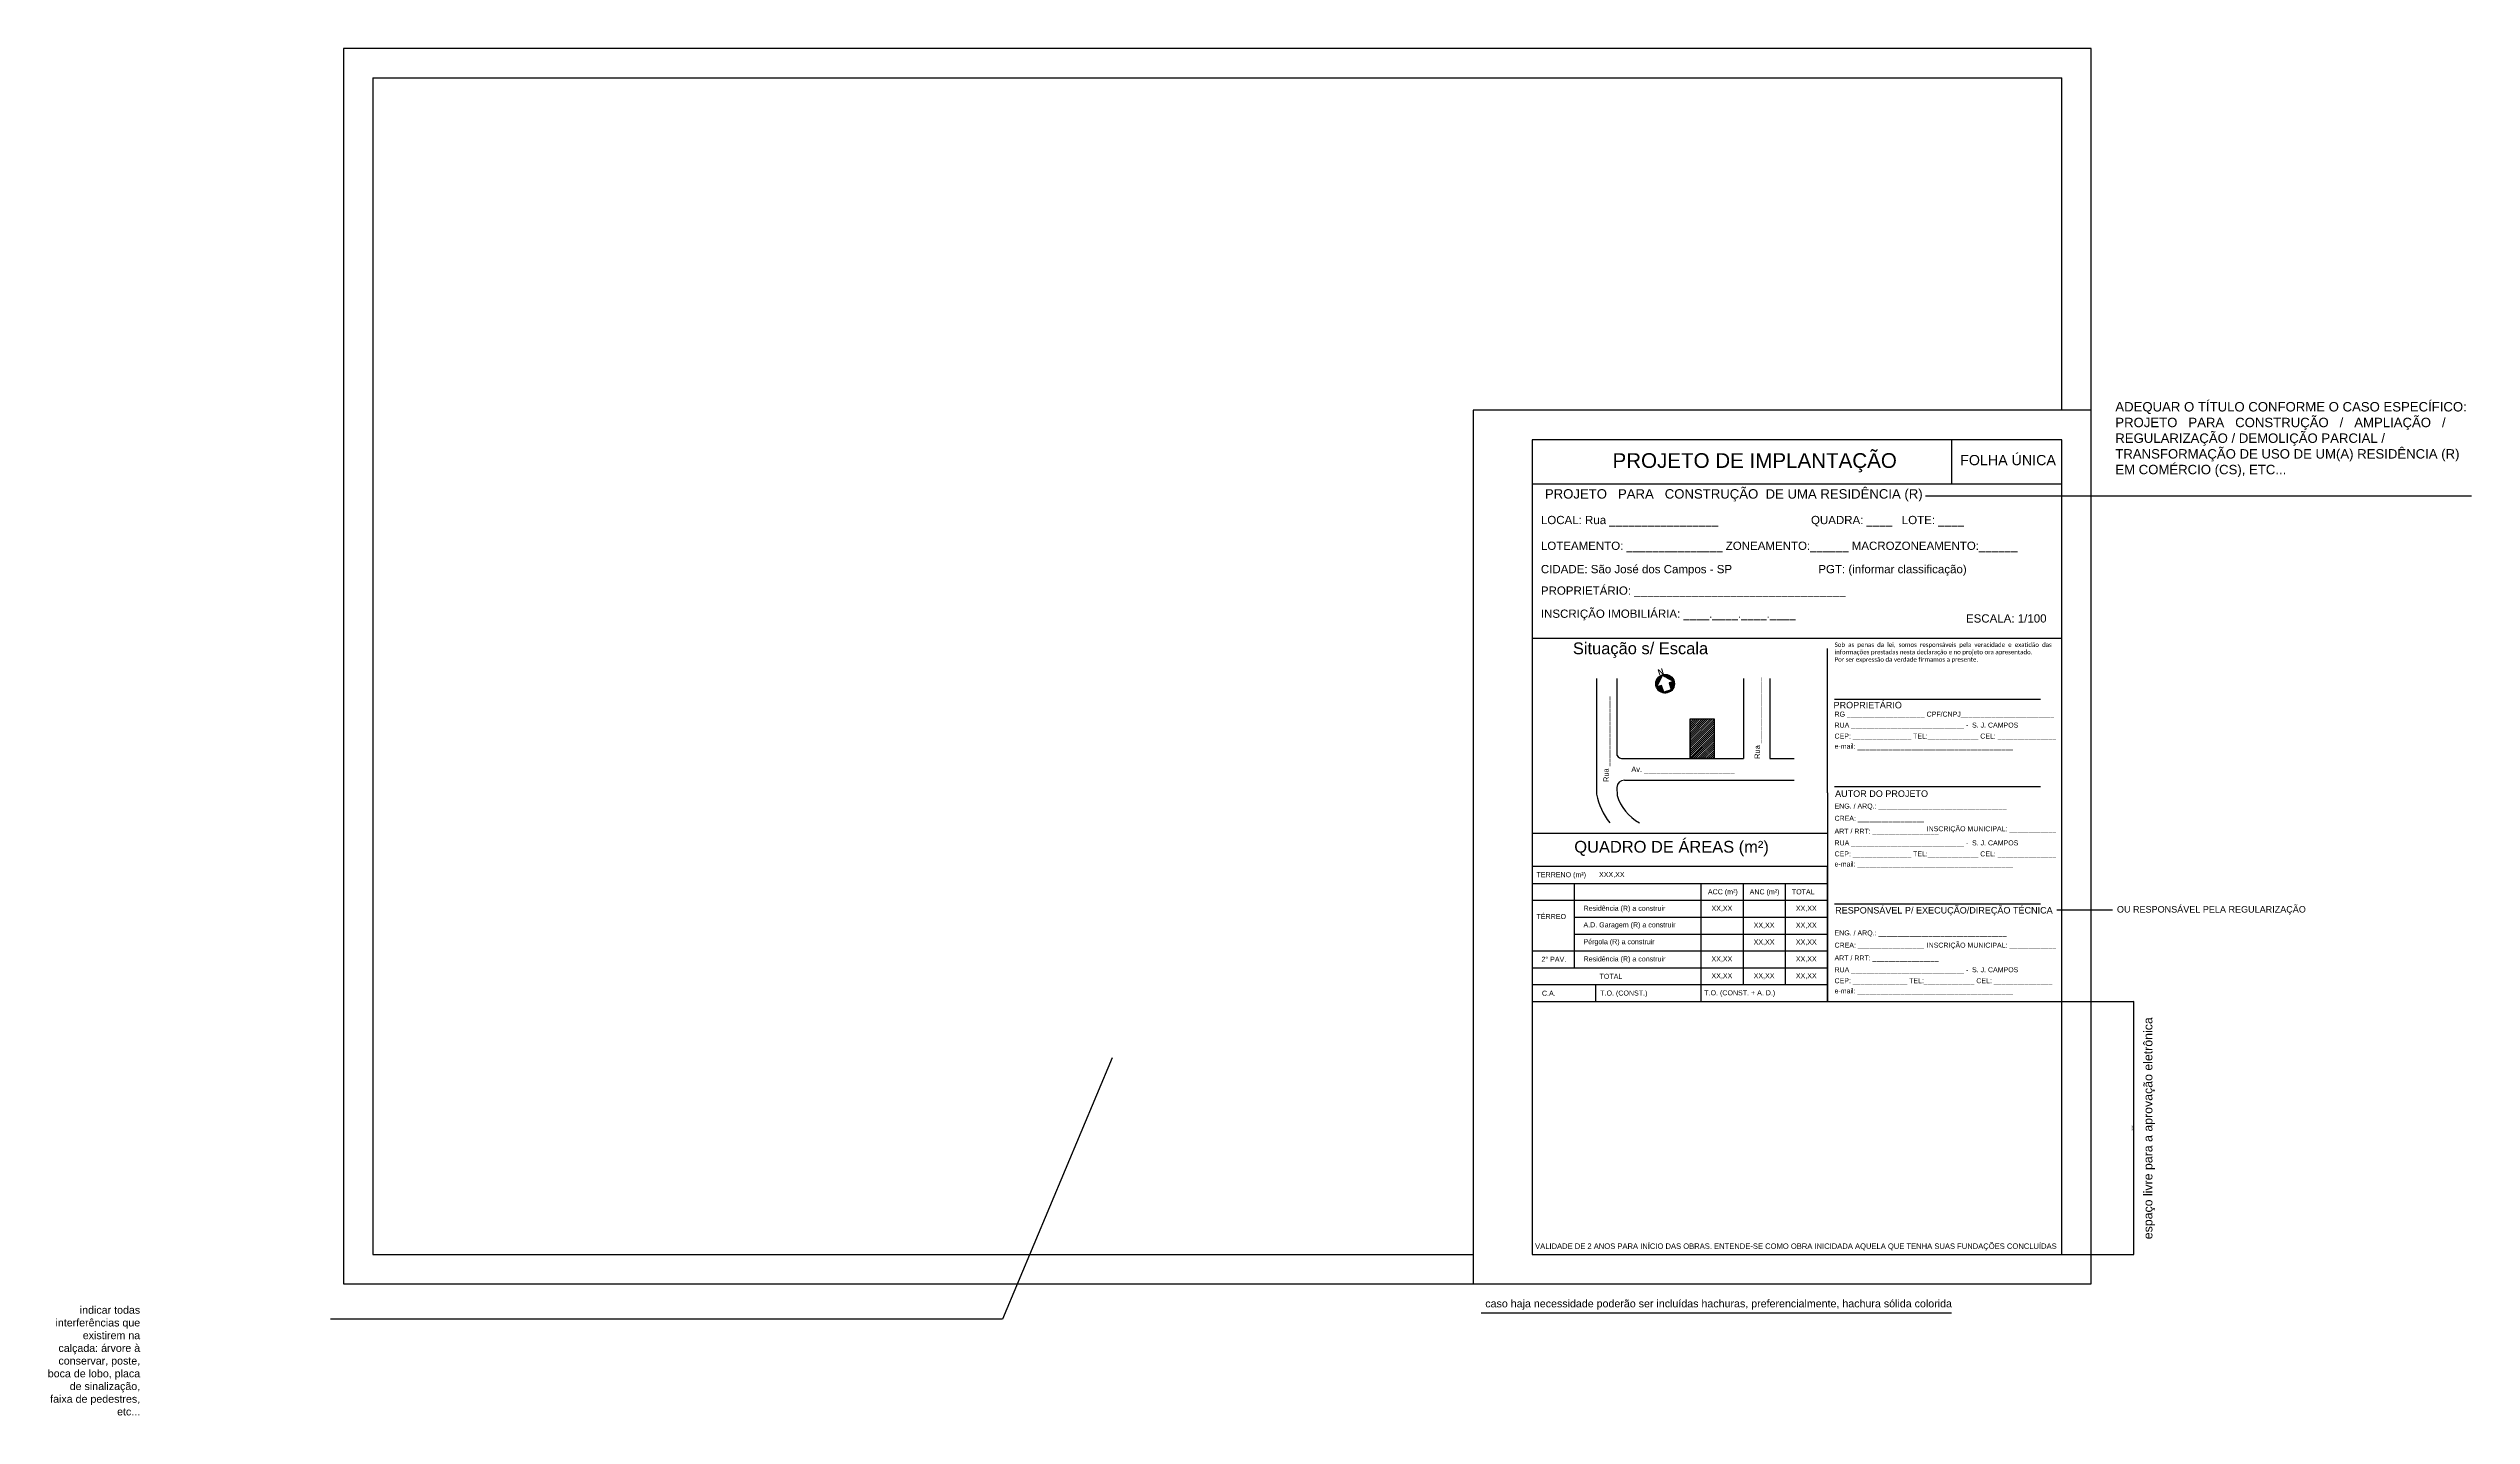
# Paper-space layout 'A1' of a CAD drawing. Header units: millimetres. Extents: x 1056 to 1880, y 204 to 669.
import ezdxf
from ezdxf.enums import TextEntityAlignment as Align

# ---------------------------------------------------------------- set-up
doc = ezdxf.new("R2010")
doc.units = ezdxf.units.MM
for name, color, linetype in [('3', 3, 'Continuous'), ('Cotas', 1, 'Continuous'), ('HATCH', 2, 'Continuous'), ('SIMPLIFICADO', 7, 'Continuous'), ('Texto', 1, 'Continuous')]:
    doc.layers.add(name, color=color, linetype=linetype)
doc.layers.add('DIMENSION', color=3, linetype='Continuous', lineweight=25)
doc.styles.add('Arial', font='arial.ttf')
doc.styles.add('ROMANS', font='romans')
doc.styles.add('TECHNICBOLD', font='teb_____.pfb')
doc.dimstyles.new('Copy of INTERNA', dxfattribs={"dimtxt": 0.5, "dimasz": 0.15, "dimexe": 0.1, "dimexo": 0.06, "dimgap": 0.09, "dimtad": 1, "dimzin": 0, "dimdsep": 46, "dimtxsty": 'ROMANS', "dimblk1": 'OBLIQUE', "dimblk2": 'OBLIQUE', "dimsah": 1, "dimcen": 0.09, "dimclrd": 256, "dimclre": 256, "dimadec": 0, "dimazin": 0, "dimtfac": 0.666667, "dimtofl": 0, "dimtmove": 2, "dimatfit": 3, "dimldrblk": 'OBLIQUE', "dimfxl": 1, "dimtolj": 1, "dimtzin": 0, "dimarcsym": 0})

# ---------------------------------------------------------------- blocks, each defined once
blk = doc.blocks.new('*X43')
at = {"color": 0}
for p, q in [((-24, 1.5), (-20.3, 1.5)), ((-24, 0), (-21.8, 0)), ((-23.8, 3), (-18.9, 3)), ((-23.6, 4.5), (-17.5, 4.5)), ((-23.2, 6), (-16.1, 6)), ((-22.8, 7.5), (-14.6, 7.5)), ((-22.2, 9), (-13.2, 9)), ((-21.6, 10.5), (-11.8, 10.5)), ((-20.8, 12), (-10.3, 12)), ((-19.8, 13.5), (-8.9, 13.5)), ((-18.7, 15), (-7.5, 15)), ((-17.4, 16.5), (-6.1, 16.5)), ((-15.9, 18), (-4.6, 18)), ((-14, 19.5), (-3.2, 19.5)), ((-11.6, 21), (-1.8, 21)), ((-8.4, 22.5), (-0.3, 22.5)), ((0.3, 22.5), (8.4, 22.5)), ((1.8, 21), (11.6, 21)), ((3.2, 19.5), (14, 19.5)), ((4.6, 18), (15.9, 18)), ((6.1, 16.5), (17.4, 16.5)), ((7.5, 15), (18.7, 15)), ((8.9, 13.5), (19.8, 13.5)), ((10.3, 12), (20.8, 12)), ((11.8, 10.5), (21.6, 10.5)), ((13.2, 9), (22.2, 9)), ((14.6, 7.5), (22.8, 7.5)), ((16.1, 6), (23.2, 6)), ((17.5, 4.5), (23.6, 4.5)), ((18.9, 3), (23.8, 3)), ((20.3, 1.5), (24, 1.5)), ((21.8, 0), (24, 0)), ((-24, -1.5), (-10.3, -1.5)), ((-23.8, -3), (-10.3, -3)), ((-23.6, -4.5), (-10.3, -4.5)), ((-23.2, -6), (-10.3, -6)), ((-22.8, -7.5), (-10.3, -7.5)), ((-22.2, -9), (-10.3, -9)), ((-21.6, -10.5), (-10.3, -10.5)), ((-20.8, -12), (-10.3, -12)), ((-19.8, -13.5), (-10.3, -13.5)), ((-18.7, -15), (-10.3, -15)), ((-17.4, -16.5), (-10.3, -16.5)), ((-15.9, -18), (-10.3, -18)), ((-14, -19.5), (14, -19.5)), ((-11.6, -21), (11.6, -21)), ((-8.4, -22.5), (8.4, -22.5)), ((10.3, -1.5), (24, -1.5)), ((10.3, -3), (23.8, -3)), ((10.3, -4.5), (23.6, -4.5)), ((10.3, -6), (23.2, -6)), ((10.3, -7.5), (22.8, -7.5)), ((10.3, -9), (22.2, -9)), ((10.3, -10.5), (21.6, -10.5)), ((10.3, -12), (20.8, -12)), ((10.3, -13.5), (19.8, -13.5)), ((10.3, -15), (18.7, -15)), ((10.3, -16.5), (17.4, -16.5)), ((10.3, -18), (15.9, -18))]:
    blk.add_line(p, q, dxfattribs=at)
blk = doc.blocks.new('NORT')
for p, q in [((-0.302, -0.015), (0, 0.302)), ((0, 0.302), (0.302, -0.015)), ((-0.136, -0.015), (-0.302, -0.015)), ((-0.136, -0.257), (-0.136, -0.015)), ((0.136, -0.257), (-0.136, -0.257)), ((0.302, -0.015), (0.136, -0.015)), ((0.136, -0.015), (0.136, -0.257))]:
    blk.add_line(p, q)
blk.add_circle((0, 0), 0.317)
at = {"xscale": 0.013225, "yscale": 0.013225, "zscale": 0.013225}
blk.add_blockref('*X43', (0, 0), dxfattribs=at)
at = {"style": 'TECHNICBOLD'}
blk.add_text('N', height=0.2, dxfattribs=at).set_placement((-0.016, 0.434), align=Align.MIDDLE_CENTER)
blk = doc.blocks.new('_OBLIQUE')
at = {"color": 0, "linetype": 'ByBlock'}
blk.add_line((-0.5, -0.5), (0.5, 0.5), dxfattribs=at)
blk = doc.blocks.new('*D46')
at = {"layer": 'Defpoints', "color": 0}
for p in [(1740.45, 344.56), (1740.45, 258.54), (1764.85, 258.54)]:
    blk.add_point(p, dxfattribs=at)
at = {"layer": 'DIMENSION', "lineweight": -2}
for p, q in [((1740.51, 344.56), (1764.95, 344.56)), ((1764.85, 344.56), (1764.85, 258.54)), ((1740.51, 258.54), (1764.95, 258.54))]:
    blk.add_line(p, q, dxfattribs=at)
at = {"layer": 'DIMENSION', "lineweight": -2, "xscale": 0.15, "yscale": 0.15, "zscale": 0.15}
for p, rotation in [((1764.85, 344.56), 90), ((1764.85, 258.54), 270)]:
    blk.add_blockref('_OBLIQUE', p, dxfattribs=dict(at, rotation=rotation))
at = {"layer": 'DIMENSION', "color": 0, "insert": (1764.5, 301.55), "char_height": 0.5, "attachment_point": 5, "rotation": 90, "style": 'Arial'}
blk.add_mtext('\\A1;86.02', dxfattribs=at)

psp = doc.layouts.new('A1')

# ---------------------------------------------------------------- hatches: boundary and pattern name
at = {"layer": 'SIMPLIFICADO'}
h = psp.add_hatch(dxfattribs=at)
h.set_pattern_fill('_USER', color=1, scale=0.5, angle=45, style=0, pattern_type=0)
h.set_pattern_definition([(45, (822.28284, 172.89216), (-0.3535534, 0.3535534), [])])
h.paths.add_polyline_path([(1614.114, 440.606), (1622.275, 440.606), (1622.275, 427.112), (1614.114, 427.112)])

# ---------------------------------------------------------------- linework, layer by layer
at = {"layer": '3'}
for p, q in [((1166.452, 658.537), (1166.452, 258.537)), ((1166.452, 658.537), (1740.452, 658.537)), ((1740.452, 545.537), (1740.452, 658.537)), ((1740.452, 535.537), (1571.329, 535.537)), ((1166.452, 258.537), (1540.452, 258.537))]:
    psp.add_line(p, q, dxfattribs=at)
for points in [[(1156.452, 248.537), (1750.452, 248.537), (1750.452, 668.537), (1156.452, 668.537)], [(1540.452, 248.537), (1750.452, 248.537), (1750.452, 545.537), (1540.452, 545.537)], [(1560.452, 258.537), (1740.452, 258.537), (1740.452, 535.537), (1560.452, 535.537)]]:
    psp.add_lwpolyline(points, close=True, dxfattribs=at)
at = {"layer": 'Cotas'}
for p, q in [((1560.452, 384.707), (1660.829, 384.707)), ((1560.452, 378.971), (1660.829, 378.971)), ((1574.791, 384.707), (1574.791, 356.028)), ((1617.81, 384.707), (1617.81, 350.292)), ((1632.15, 384.707), (1632.15, 350.292)), ((1646.489, 384.707), (1646.489, 350.292)), ((1574.791, 373.236), (1660.829, 373.236)), ((1574.791, 367.5), (1660.829, 367.5)), ((1560.452, 361.764), (1660.829, 361.764)), ((1560.452, 356.028), (1660.829, 356.028)), ((1560.452, 356.028), (1660.829, 356.028)), ((1560.452, 350.292), (1660.829, 350.292)), ((1560.452, 350.292), (1660.829, 350.292)), ((1581.961, 350.292), (1581.961, 344.556)), ((1617.81, 350.292), (1617.81, 344.556)), ((1417.745, 325.371), (1380.467, 236.539)), ((1380.467, 236.539), (1152.01, 236.539)), ((1543.145, 238.719), (1702.95, 238.719))]:
    psp.add_line(p, q, dxfattribs=at)
psp.add_lwpolyline([(1560.452, 344.556), (1660.829, 344.556), (1660.829, 390.443), (1560.452, 390.443)], close=True, dxfattribs=at)
at = {"layer": 'HATCH'}
for p, q in [((1694.122, 516.486), (1879.733, 516.486)), ((1738.783, 375.699), (1757.739, 375.699))]:
    psp.add_line(p, q, dxfattribs=at)
at = {"layer": 'SIMPLIFICADO', "color": 3}
psp.add_lwpolyline([(1614.114, 440.606), (1622.275, 440.606), (1622.275, 427.112), (1614.114, 427.112)], close=True, dxfattribs=at)
at = {"layer": 'Texto'}
for p, q in [((1703.149, 520.537), (1703.149, 535.537)), ((1560.452, 520.537), (1714.521, 520.537)), ((1714.521, 520.537), (1740.452, 520.537)), ((1560.452, 468.076), (1740.452, 468.076)), ((1660.829, 415.514), (1660.829, 464.564)), ((1663.248, 447.36), (1733.248, 447.36)), ((1614.114, 435.883), (1614.114, 427.112)), ((1622.275, 435.883), (1622.275, 427.112)), ((1632.245, 435.883), (1632.245, 427.112)), ((1660.829, 415.514), (1660.829, 344.556)), ((1663.248, 417.674), (1733.248, 417.674)), ((1560.452, 401.781), (1660.829, 401.781)), ((1663.248, 377.769), (1733.248, 377.769)), ((1560.452, 344.556), (1660.829, 344.556)), ((1660.829, 344.556), (1740.452, 344.556))]:
    psp.add_line(p, q, dxfattribs=at)
at = {"layer": 'Texto', "linetype": 'Continuous'}
for p, q in [((1582.308, 454.328), (1582.308, 428.256)), ((1589.294, 454.328), (1589.294, 428.256)), ((1632.245, 454.328), (1632.245, 427.112)), ((1641.262, 454.328), (1641.262, 427.112)), ((1582.308, 428.256), (1582.308, 415.051)), ((1591.394, 427.112), (1632.245, 427.112)), ((1641.262, 427.112), (1649.496, 427.112)), ((1589.294, 417.313), (1589.305, 414.64))]:
    psp.add_line(p, q, dxfattribs=at)
psp.add_lwpolyline([(1591.794, 419.813), (1649.496, 419.813)], dxfattribs=at)
for centre, start, end in [((1591.394, 429.612), 212.850635, 270), ((1591.794, 417.313), 90, 180)]:
    psp.add_arc(centre, 2.5, start, end, dxfattribs=at)
at = {"layer": 'Texto'}
for radius, start, end in [(23.177, 191.404148, 218.23153), (16.497, 197.620645, 240.441648)]:
    psp.add_arc((1605.028, 419.634), radius, start, end, dxfattribs=at)

# ---------------------------------------------------------------- block references
at = {"layer": 'Texto', "linetype": 'Continuous', "xscale": 10, "yscale": 10, "zscale": 10, "rotation": 18.11857017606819}
psp.add_blockref('NORT', (1605.656, 452.578), dxfattribs=at)

# ---------------------------------------------------------------- texts
at = {"layer": 'Texto', "color": 3, "style": 'Arial'}
for s, height, p in [('PROJETO DE IMPLANTAÇÃO', 5, (1636.094, 528.373)), ('Situação s/ Escala', 4, (1597.294, 464.103)), ('PROPRIETÁRIO', 2.2, (1674.513, 445.598)), ('AUTOR DO PROJETO ', 2.2, (1679.645, 415.222)), ('QUADRO DE ÁREAS (m²)', 4, (1607.843, 397.079)), ('RESPONSÁVEL P/ EXECUÇÃO/DIREÇÃO TÉCNICA', 2.2, (1700.4, 375.538)), ('VALIDADE DE 2 ANOS PARA INÍCIO DAS OBRAS. ENTENDE-SE COMO OBRA INICIDADA AQUELA QUE TENHA SUAS FUNDAÇÕES CONCLUÍDAS ', 1.848, (1650.462, 261.366))]:
    psp.add_text(s, height=height, dxfattribs=at).set_placement(p, align=Align.MIDDLE)
at = {"layer": 'Texto', "style": 'Arial'}
psp.add_text('FOLHA ÚNICA', height=3.465, dxfattribs=at).set_placement((1722.205, 529.035), align=Align.MIDDLE)
for s, height, p in [('LOCAL: Rua _________________', 2.8, (1563.432, 508.236)), ('QUADRA: ____   LOTE: ____  ', 2.8, (1655.224, 508.236)), ('LOTEAMENTO: _______________ ZONEAMENTO:______ MACROZONEAMENTO:______', 2.8, (1563.432, 499.488)), ('CIDADE: São José dos Campos - SP                             ', 2.8, (1563.432, 491.542)), ('PROPRIETÁRIO: _________________________________', 2.8, (1563.432, 484.241)), ('PGT: (informar classificação)', 2.8, (1657.728, 491.542)), ('INSCRIÇÃO IMOBILIÁRIA: ____.____.____.____', 2.8, (1563.432, 476.389)), ('ESCALA: 1/100', 2.8, (1707.898, 474.774)), ('RG ____________________ CPF/CNPJ________________________', 1.7, (1663.24, 442.248)), ('RUA _____________________________ -  S. J. CAMPOS', 1.7, (1663.24, 438.517)), ('e-mail: ________________________________________', 1.7, (1663.24, 431.328)), ('CEP: _______________ TEL:_____________ CEL: _______________', 1.7, (1663.24, 434.785)), ('Av. ______________________', 1.8, (1594.174, 423.51)), ('ENG. / ARQ.: _________________________________', 1.7, (1663.24, 410.99)), ('CREA: _________________', 1.7, (1663.24, 406.838)), ('INSCRIÇÃO MUNICIPAL: ____________', 1.7, (1694.565, 403.281)), ('ART / RRT: _________________', 1.7, (1663.24, 402.474)), ('CEP: _______________ TEL:_____________ CEL: _______________', 1.7, (1663.24, 394.747)), ('RUA _____________________________ -  S. J. CAMPOS', 1.7, (1663.24, 398.479)), ('TERRENO (m²)', 1.72074, (1561.953, 387.666)), ('XXX,XX', 1.7207, (1583.192, 387.728)), ('e-mail: ________________________________________', 1.7, (1663.24, 391.29)), ('ACC (m²)', 1.7207, (1620.198, 381.847)), ('ANC (m²)', 1.7207, (1634.384, 381.847)), ('TOTAL', 1.7207, (1648.723, 381.847)), ('TÉRREO', 1.7207, (1561.953, 373.452)), ('XX,XX', 1.7207, (1621.411, 376.256)), ('XX,XX', 1.7207, (1635.751, 370.52)), ('XX,XX', 1.7207, (1650.09, 376.256)), ('XX,XX', 1.7207, (1650.09, 370.52)), ('XX,XX', 1.7207, (1635.751, 364.784)), ('XX,XX', 1.7207, (1650.09, 364.784)), ('CREA: _________________', 1.7, (1663.24, 363.714)), ('ENG. / ARQ.: _________________________________', 1.7, (1663.24, 367.866)), ('INSCRIÇÃO MUNICIPAL: ____________', 1.7, (1694.565, 363.714)), ('2° PAV.', 1.7207, (1563.618, 358.91)), ('XX,XX', 1.7207, (1621.411, 359.049)), ('XX,XX', 1.7207, (1621.411, 353.313)), ('XX,XX', 1.7207, (1635.751, 353.313)), ('XX,XX', 1.7207, (1650.09, 359.049)), ('XX,XX', 1.7207, (1650.09, 353.313)), ('ART / RRT: _________________', 1.7, (1663.24, 359.351)), ('RUA _____________________________ -  S. J. CAMPOS', 1.7, (1663.24, 355.355)), ('C.A.', 1.7207, (1563.793, 347.379)), ('TOTAL', 1.7207, (1583.37, 353.115)), ('T.O. (CONST.) ', 1.72074, (1583.612, 347.424)), ('T.O. (CONST. + A. D.)', 1.72074, (1618.967, 347.515)), ('e-mail: ________________________________________', 1.7, (1663.24, 348.167)), ('CEP: ______________ TEL:_____________ CEL: _______________', 1.7, (1663.24, 351.624))]:
    psp.add_text(s, height=height, dxfattribs=at).set_placement(p, align=Align.MIDDLE_LEFT)
for s, p in [('Rua ________________', (1636.948, 427.062)), ('Rua _________________', (1585.576, 419.188))]:
    psp.add_text(s, height=1.8, rotation=90, dxfattribs=at).set_placement(p, align=Align.MIDDLE_LEFT)
at = {"layer": 'Texto', "color": 2, "style": 'Arial'}
psp.add_text('OU RESPONSÁVEL PELA REGULARIZAÇÃO', height=2.2, dxfattribs=at).set_placement((1791.316, 375.859), align=Align.MIDDLE)
at = {"layer": 'Texto', "color": 2, "attachment_point": 1, "style": 'Arial'}
for s, width, gutter_width, heights, insert, char_height, own_width in [('\\pxt67,75,78;ADEQUAR O TÍTULO CONFORME O CASO ESPECÍFICO:\\PPROJETO   PARA   CONSTRUÇÃO   /   AMPLIAÇÃO   /  \\PREGULARIZAÇÃO / DEMOLIÇÃO PARCIAL / \\PTRANSFORMAÇÃO DE USO DE UM(A) RESIDÊNCIA (R)\\PEM COMÉRCIO (CS), ETC...', 162.86347, 2423.017, [0], (1758.664, 548.331), 3.2, 1628.6347), ('\\pxqj;caso haja necessidade poderão ser incluídas hachuras, preferencialmente, hachura sólida colorida', 32.41221, 15, [5.009], (1544.537, 243.185), 2.592, 324.1221)]:
    psp.add_mtext_dynamic_manual_height_columns(s, width=width, gutter_width=gutter_width, heights=heights, dxfattribs=dict(at, insert=insert, char_height=char_height)).dxf.set("width", own_width)
at = {"layer": 'Texto', "attachment_point": 1}
for s, width, gutter_width, heights, insert, char_height, style, own_width in [('\\pxt67,75,78;PROJETO   PARA   CONSTRUÇÃO  DE UMA RESIDÊNCIA (R)', 162.86347, 2423.017, [0], (1564.791, 518.717), 3.2, 'Arial', 1628.6347), ('\\pxqj;{\\fCalibri|b0|i0|c0|p34;Sob as penas da lei, somos responsáveis pela veracidade e exatidão das informações prestadas nesta declaração e no projeto ora apresentado.\\P\\pq*;Por ser expressão da verdade firmamos a presente.}', 7.35512, 15, [24.689], (1663.259, 466.595), 1.5, 'ROMANS', 73.55124), ('A.D. Garagem (R) a construir ', 59.52077, 15, [0], (1577.902, 371.483), 1.72074, 'Arial', 595.20775), (' Residência (R) a construir ', 59.52077, 15, [0], (1577.287, 377.107), 1.72074, 'Arial', 595.20775), ('Pérgola (R) a construir ', 59.52077, 15, [0], (1577.902, 365.747), 1.72074, 'Arial', 595.20775), (' Residência (R) a construir ', 59.52077, 15, [0], (1577.287, 359.9), 1.72074, 'Arial', 595.20775)]:
    psp.add_mtext_dynamic_manual_height_columns(s, width=width, gutter_width=gutter_width, heights=heights, dxfattribs=dict(at, insert=insert, char_height=char_height, style=style)).dxf.set("width", own_width)
at = {"layer": 'Texto', "color": 2, "insert": (1768.271, 263.741), "char_height": 3, "attachment_point": 1, "rotation": 90, "style": 'ROMANS'}
psp.add_mtext_dynamic_manual_height_columns('\\pxqj;{\\f@Arial Unicode MS|b0|i0|c0|p34;espaço livre para a aprovação eletrônica}', width=7.88385, gutter_width=15, heights=[5.009], dxfattribs=at).dxf.set("width", 78.83848)
at = {"layer": 'Texto', "color": 2, "insert": (1087.365, 241.004), "char_height": 2.592, "attachment_point": 3, "style": 'Arial'}
psp.add_mtext_dynamic_manual_height_columns('indicar todas interferências que existirem na calçada: árvore à conservar, poste, boca de lobo, placa de sinalização, faixa de pedestres, etc...', width=32.41221, gutter_width=15, heights=[5.009], dxfattribs=at)

# ---------------------------------------------------------------- dimensions: what is measured, and where the dimension line sits
at = {"layer": 'DIMENSION'}
dim = psp.add_linear_dim(base=(1764.849, 258.537), p1=(1740.452, 344.556), p2=(1740.452, 258.537), angle=90, dimstyle='Copy of INTERNA', override={"dimscale": 1, "dimtxsty": 'Arial'}, dxfattribs=at)
dim.commit()
dim.dimension.update_dxf_attribs({"geometry": '*D46', "text_midpoint": (1764.504, 301.547)})

doc.saveas('drawing.dxf')
